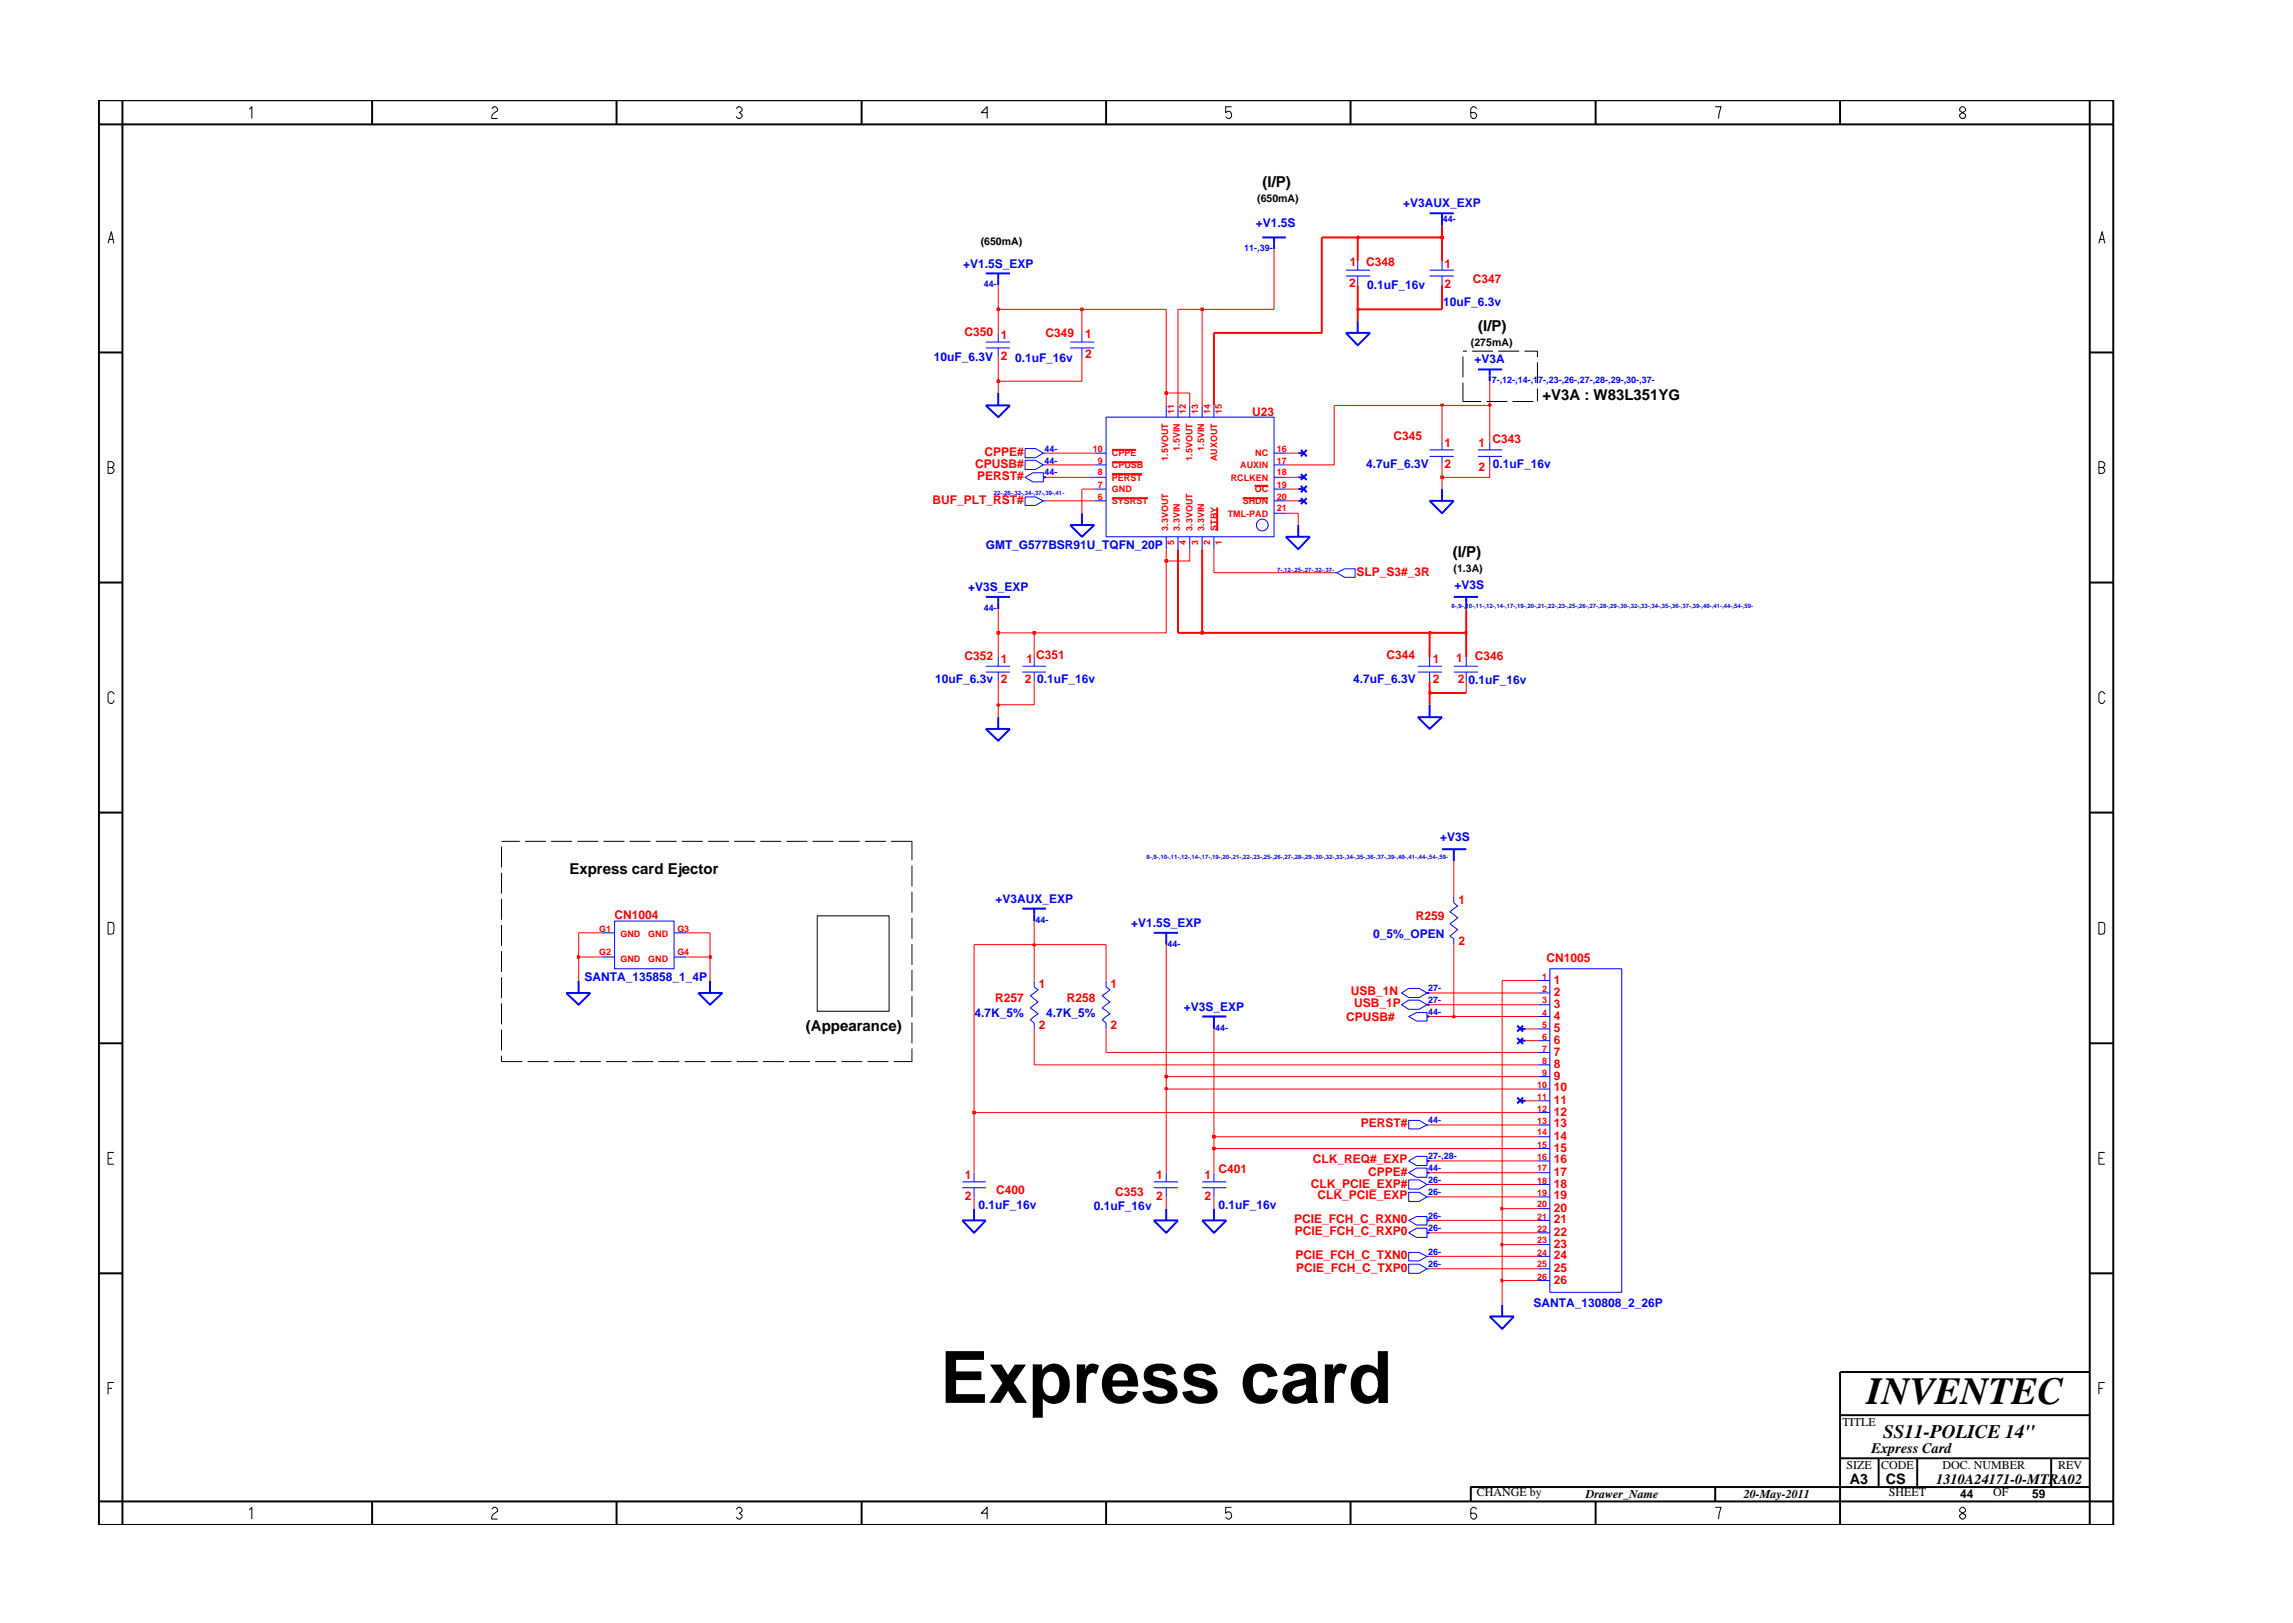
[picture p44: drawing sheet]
<svg xmlns="http://www.w3.org/2000/svg" width="297mm" height="210mm" viewBox="0 0 297 210" stroke-linecap="round" stroke-linejoin="round" font-family="sans-serif">
<defs><g id="words">
<text font-size="9.3" x="121.8" y="181.7">Express card</text>
<text font-size="5" x="241.8" y="181.9">INVENTEC</text>
<text font-size="2.5" x="244" y="186.3">SS11-POLICE 14&quot;</text>
<g font-size="1.9">
<text x="163.5" y="24.3">(I/P)</text>
<text x="191.5" y="42.9">(I/P)</text>
<text x="199.8" y="51.9">+V3A : W83L351YG</text>
<text x="188.2" y="72.2">(I/P)</text>
<text x="73.8" y="113.2">Express card Ejector</text>
<text x="104.4" y="133.6">(Appearance)</text>
<text x="242.4" y="188.2">Express Card</text>
<text x="239.6" y="192.2">A3</text>
<text x="244.3" y="192.3">CS</text>
<text x="250.8" y="192.2">1310A24171-0-MTRA02</text>
</g>
<g font-size="1.6" fill="#00f">
<text x="162.7" y="29.4">+V1.5S</text>
<text x="181.8" y="26.9">+V3AUX_EXP</text>
<text x="124.8" y="34.7">+V1.5S_EXP</text>
<text x="177.1" y="37.5">0.1uF_16v</text>
<text x="186.9" y="39.7">10uF_6.3v</text>
<text x="121" y="46.7">10uF_6.3V</text>
<text x="131.5" y="46.9">0.1uF_16v</text>
<text x="191" y="47">+V3A</text>
<text x="177" y="60.6">4.7uF_6.3V</text>
<text x="193.4" y="60.6">0.1uF_16v</text>
<text x="127.7" y="71.1">GMT_G577BSR91U_TQFN_20P</text>
<text x="125.4" y="76.6">+V3S_EXP</text>
<text x="188.4" y="76.3">+V3S</text>
<text x="121.2" y="88.5">10uF_6.3v</text>
<text x="134.4" y="88.5">0.1uF_16v</text>
<text x="175.3" y="88.5">4.7uF_6.3V</text>
<text x="190.2" y="88.6">0.1uF_16v</text>
<text x="186.5" y="109">+V3S</text>
<text x="128.9" y="117">+V3AUX_EXP</text>
<text x="146.5" y="120.1">+V1.5S_EXP</text>
<text x="177.9" y="121.5">0_5%_OPEN</text>
<text x="75.7" y="127">SANTA_135858_1_4P</text>
<text x="126.2" y="131.8">4.7K_5%</text>
<text x="135.5" y="131.8">4.7K_5%</text>
<text x="153.3" y="130.9">+V3S_EXP</text>
<text x="126.8" y="156.7">0.1uF_16v</text>
<text x="141.7" y="156.7">0.1uF_16v</text>
<text x="157.8" y="156.7">0.1uF_16v</text>
<text x="198.7" y="169.3">SANTA_130808_2_26P</text>
</g>
<g font-size="1.6" fill="#f00">
<text x="174.9" y="34.4">1</text>
<text x="177" y="34.4">C348</text>
<text x="187.1" y="34.7">1</text>
<text x="174.8" y="37.2">2</text>
<text x="187.1" y="37.3">2</text>
<text x="190.8" y="36.6">C347</text>
<text x="124.9" y="43.6">C350</text>
<text x="129.7" y="44">1</text>
<text x="129.7" y="46.6">2</text>
<text x="135.4" y="43.7">C349</text>
<text x="140.6" y="43.8">1</text>
<text x="140.6" y="46.4">2</text>
<text x="162.2" y="53.9">U23</text>
<text x="127.5" y="59.1">CPPE#</text>
<text x="180.5" y="57">C345</text>
<text x="187.1" y="57.9">1</text>
<text x="191.5" y="57.9">1</text>
<text x="193.3" y="57.4">C343</text>
<text x="120.8" y="65.3">BUF_PLT_RST#</text>
<text x="126.3" y="60.6">CPUSB#</text>
<text x="126.6" y="62.1">PERST#</text>
<text x="187.1" y="60.6">2</text>
<text x="191.5" y="61">2</text>
<text x="175.7" y="74.6">SLP_S3#_3R</text>
<text x="124.9" y="85.5">C352</text>
<text x="129.7" y="85.9">1</text>
<text x="129.7" y="88.5">2</text>
<text x="132.8" y="88.5">2</text>
<text x="133" y="85.9">1</text>
<text x="134.2" y="85.4">C351</text>
<text x="179.6" y="85.4">C344</text>
<text x="185.6" y="85.9">1</text>
<text x="185.6" y="88.5">2</text>
<text x="188.6" y="85.8">1</text>
<text x="188.8" y="88.5">2</text>
<text x="191" y="85.5">C346</text>
<text x="79.6" y="119.1">CN1004</text>
<text x="183.4" y="119.2">R259</text>
<text x="188.9" y="117.2">1</text>
<text x="188.9" y="122.4">2</text>
<text x="200.3" y="124.6">CN1005</text>
<text x="128.9" y="129.9">R257</text>
<text x="134.6" y="128">1</text>
<text x="138.2" y="129.9">R258</text>
<text x="143.9" y="128">1</text>
<text x="175" y="128.9">USB_1N</text>
<text x="175.4" y="130.5">USB_1P</text>
<text x="201.3" y="130.6">3</text>
<text x="201.3" y="129">2</text>
<text x="201.3" y="127.4">1</text>
<text x="134.6" y="133.3">2</text>
<text x="143.9" y="133.3">2</text>
<text x="174.4" y="132.3">CPUSB#</text>
<text x="201.3" y="132.1">4</text>
<text x="201.3" y="133.7">5</text>
<text x="201.3" y="135.2">6</text>
<text x="201.3" y="136.7">7</text>
<text x="201.3" y="138.3">8</text>
<text x="201.3" y="139.9">9</text>
<text x="201.3" y="141.4">10</text>
<text x="201.3" y="143">11</text>
<text x="176.3" y="146.1">PERST#</text>
<text x="201.3" y="144.5">12</text>
<text x="201.3" y="146.1">13</text>
<text x="201.3" y="147.7">14</text>
<text x="201.3" y="149.2">15</text>
<text x="125" y="152.7">1</text>
<text x="125" y="155.4">2</text>
<text x="129.1" y="154.7">C400</text>
<text x="144.5" y="154.9">C353</text>
<text x="149.8" y="152.7">1</text>
<text x="149.8" y="155.4">2</text>
<text x="156.1" y="152.7">1</text>
<text x="156.1" y="155.4">2</text>
<text x="157.8" y="152">C401</text>
<text x="169.8" y="153.8">CLK_PCIE_EXP#</text>
<text x="170.1" y="150.7">CLK_REQ#_EXP</text>
<text x="170.7" y="155.4">CLK_PCIE_EXP</text>
<text x="177.2" y="152.3">CPPE#</text>
<text x="201.3" y="152.3">17</text>
<text x="201.3" y="153.8">18</text>
<text x="201.3" y="155.4">19</text>
<text x="201.3" y="150.7">16</text>
<text x="167.6" y="158.5">PCIE_FCH_C_RXN0</text>
<text x="167.7" y="160">PCIE_FCH_C_RXP0</text>
<text x="201.3" y="157">20</text>
<text x="201.3" y="158.5">21</text>
<text x="201.3" y="160.1">22</text>
<text x="201.3" y="161.6">23</text>
<text x="167.8" y="163.2">PCIE_FCH_C_TXN0</text>
<text x="167.9" y="164.8">PCIE_FCH_C_TXP0</text>
<text x="201.3" y="163.2">24</text>
<text x="201.3" y="164.8">25</text>
<text x="201.3" y="166.3">26</text>
</g>
<g font-size="1.6">
<text x="238.7" y="184.8">TITLE</text>
<text x="239.2" y="190.4">SIZE</text>
<text x="243.7" y="190.4">CODE</text>
<text x="251.6" y="190.4">DOC. NUMBER</text>
<text x="266.6" y="190.4">REV</text>
<text x="191.3" y="193.8">CHANGE by</text>
<text x="205.4" y="194.1">Drawer_Name</text>
<text x="225.9" y="194.1">20-May-2011</text>
<text x="244.7" y="193.8">SHEET</text>
<text x="253.9" y="194.1">44</text>
<text x="258.2" y="193.8">OF</text>
<text x="263.3" y="194.1">59</text>
</g>
<g font-size="1.4">
<text x="162.9" y="26.2">(650mA)</text>
<text x="127" y="31.8">(650mA)</text>
<text x="190.5" y="44.8">(275mA)</text>
<text x="188.3" y="74.1">(1.3A)</text>
</g>
<g font-size="1.2" fill="#00f">
<text x="186.9" y="28.7">44-</text>
<text x="161.2" y="32.5">11-,39-</text>
<text x="127.5" y="37.2">44-</text>
<text x="193.2" y="49.6">7-,12-,14-,17-,23-,26-,27-,28-,29-,30-,37-</text>
<text x="135.3" y="58.5">44-</text>
<text x="135.3" y="60.1">44-</text>
<text x="135.3" y="61.6">44-</text>
<text x="127.5" y="79.2">44-</text>
<text x="134.1" y="119.6">44-</text>
<text x="151.2" y="122.6">44-</text>
<text x="185" y="130">27-</text>
<text x="185" y="128.4">27-</text>
<text x="185" y="131.5">44-</text>
<text x="157.4" y="133.6">44-</text>
<text x="185" y="145.5">44-</text>
<text x="185" y="151.8">44-</text>
<text x="185" y="154.8">26-</text>
<text x="185" y="153.3">26-</text>
<text x="185" y="150.1">27-,28-</text>
<text x="185" y="157.9">26-</text>
<text x="185" y="159.5">26-</text>
<text x="185" y="164.2">26-</text>
<text x="185" y="162.6">26-</text>
</g>
<g font-size="1.2" fill="#f00">
<text x="152.1" y="53.6" transform="rotate(-90 152.1 53.6)">11</text>
<text x="153.6" y="53.6" transform="rotate(-90 153.6 53.6)">12</text>
<text x="155.2" y="53.6" transform="rotate(-90 155.2 53.6)">13</text>
<text x="156.7" y="53.6" transform="rotate(-90 156.7 53.6)">14</text>
<text x="158.3" y="53.6" transform="rotate(-90 158.3 53.6)">15</text>
<text x="141.6" y="58.5">10</text>
<text x="144" y="59.1">CPPE</text>
<text x="151.3" y="59.7" transform="rotate(-90 151.3 59.7)">1.5VOUT</text>
<text x="152.9" y="58.4" transform="rotate(-90 152.9 58.4)">1.5VIN</text>
<text x="154.5" y="59.7" transform="rotate(-90 154.5 59.7)">1.5VOUT</text>
<text x="156" y="58.4" transform="rotate(-90 156 58.4)">1.5VIN</text>
<text x="157.7" y="59.7" transform="rotate(-90 157.7 59.7)">AUXOUT</text>
<text x="162.6" y="59.1">NC</text>
<text x="165.4" y="58.5">16</text>
<text x="142.2" y="60.1">9</text>
<text x="142.2" y="63.2">7</text>
<text x="142.2" y="61.6">8</text>
<text x="142.2" y="64.7">6</text>
<text x="144" y="60.7">CPUSB</text>
<text x="144" y="63.8">GND</text>
<text x="144" y="62.3">PERST</text>
<text x="144" y="65.3">SYSRST</text>
<text x="159.4" y="62.3">RCLKEN</text>
<text x="160.7" y="60.7">AUXIN</text>
<text x="161" y="65.3">SHDN</text>
<text x="162.5" y="63.8">OC</text>
<text x="165.4" y="63.2">19</text>
<text x="165.4" y="61.6">18</text>
<text x="165.4" y="64.7">20</text>
<text x="165.4" y="60.1">17</text>
<text x="151.3" y="68.8" transform="rotate(-90 151.3 68.8)">3.3VOUT</text>
<text x="152.1" y="70.6" transform="rotate(-90 152.1 70.6)">5</text>
<text x="152.9" y="68.8" transform="rotate(-90 152.9 68.8)">3.3VIN</text>
<text x="153.6" y="70.6" transform="rotate(-90 153.6 70.6)">4</text>
<text x="154.5" y="68.8" transform="rotate(-90 154.5 68.8)">3.3VOUT</text>
<text x="155.2" y="70.6" transform="rotate(-90 155.2 70.6)">3</text>
<text x="156" y="68.8" transform="rotate(-90 156 68.8)">3.3VIN</text>
<text x="156.7" y="70.6" transform="rotate(-90 156.7 70.6)">2</text>
<text x="157.7" y="68.8" transform="rotate(-90 157.7 68.8)">STBY</text>
<text x="158.3" y="70.6" transform="rotate(-90 158.3 70.6)">1</text>
<text x="159" y="66.9">TML-PAD</text>
<text x="165.4" y="66.2">21</text>
<text x="77.6" y="120.7">G1</text>
<text x="77.6" y="123.7">G2</text>
<text x="80.4" y="121.4">GND</text>
<text x="80.4" y="124.6">GND</text>
<text x="84" y="121.4">GND</text>
<text x="84" y="124.6">GND</text>
<text x="87.7" y="120.7">G3</text>
<text x="87.7" y="123.7">G4</text>
<text x="199.8" y="130">3</text>
<text x="199.8" y="131.6">4</text>
<text x="199.8" y="128.5">2</text>
<text x="199.8" y="126.9">1</text>
<text x="199.8" y="133.1">5</text>
<text x="199.8" y="134.7">6</text>
<text x="199.8" y="136.3">7</text>
<text x="199.8" y="137.8">8</text>
<text x="199.1" y="140.9">10</text>
<text x="199.1" y="142.4">11</text>
<text x="199.8" y="139.4">9</text>
<text x="199.1" y="144">12</text>
<text x="199.1" y="145.6">13</text>
<text x="199.1" y="147.1">14</text>
<text x="199.1" y="148.7">15</text>
<text x="199.1" y="150.2">16</text>
<text x="199.1" y="151.8">17</text>
<text x="199.1" y="153.4">18</text>
<text x="199.1" y="154.9">19</text>
<text x="199.1" y="156.4">20</text>
<text x="199.1" y="158">21</text>
<text x="199.1" y="159.5">22</text>
<text x="199.1" y="161.1">23</text>
<text x="199.1" y="165.8">26</text>
<text x="199.1" y="162.7">24</text>
<text x="199.1" y="164.2">25</text>
</g>
<g font-size=".8" fill="#00f">
<text x="128.7" y="64.1">22-,26-,32-,34-,37-,39-,41-</text>
<text x="165.5" y="74.1">7-,12-,25-,27-,32-,37-</text>
<text x="188" y="78.7">8-,9-,10-,11-,12-,14-,17-,19-,20-,21-,22-,23-,25-,26-,27-,28-,29-,30-,32-,33-,34-,35-,36-,37-,39-,40-,41-,44-,54-,59-</text>
<text x="148.5" y="111.3">8-,9-,10-,11-,12-,14-,17-,19-,20-,21-,22-,23-,25-,26-,27-,28-,29-,30-,32-,33-,34-,35-,36-,37-,39-,40-,41-,44-,54-,59-</text>
</g>
</g></defs>
<g fill="none" stroke="#00f" stroke-width=".25">
<path d="M127.7 35.4h3.1M129.3 35.4v1.5M163.5 30.8h3.1M165 30.8v1.5M185.2 27.6h3.1M186.8 27.6v1.6M127.7 52.5h3.1l-1.5 1.5zM129.3 50.9v1.6M168.2 58.7h.7M168.5 58.3l.8 .8M169.3 58.3l-.8 .8M174.4 43.1h3.1l-1.6 1.6z"/>
<path d="M175.9 41.6v1.5M191.5 47.9h3.1M193 47.9v1.5M127.7 77.3h3.1M129.3 77.3v1.6M135.2 61.8h.3M138.6 68h3.2l-1.6 1.5zM140.2 66.5v1.5M166.6 69.5h3.1l-1.5 1.6zM168.2 64.9h.7M168.2 61.8h.7M168.2 63.4h.7"/>
<path d="M168.2 68v1.5M168.5 61.4l.8 .8M168.5 62.9l.8 .9M168.5 64.5l.8 .8M169.3 61.4l-.8 .8M169.3 62.9l-.8 .9M169.3 64.5l-.8 .8M185.2 64.9h3.1l-1.5 1.6zM186.8 63.4v1.5M188.3 77.3h3.2M189.9 77.3v1.6M127.7 94.4h3.1l-1.5 1.6z"/>
<path d="M129.3 92.9v1.5M183.7 92.9h3.1l-1.6 1.5zM185.2 91.3v1.6M132.4 117.7h3.1M134 117.7v1.6M186.8 110h3.1M188.3 110v1.5M73.3 128.6h3.2l-1.5 1.6zM75 127v1.6M90.5 128.6h3.1l-1.6 1.6zM92 127v1.6M149.5 120.8h3.1"/>
<path d="M151.1 120.8v1.6M155.7 131.7h3.2M157.3 131.7v1.6M184.9 131.7h.3M184.9 128.6h.3M184.9 130.2h.3M196.5 134.5l.8 .7M196.5 132.9l.8 .7M196.9 134.8h.7M196.9 133.3h.7M197.3 134.5l-.8 .7M197.3 132.9l-.8 .7"/>
<path d="M124.7 158.1h3l-1.5 1.6zM126.2 156.6v1.5M149.5 158.1h3.1l-1.5 1.6zM151.1 156.6v1.5M155.7 158.1h3.2l-1.6 1.6zM157.3 156.6v1.5M184.9 158.1h.3M184.9 150.4h.3M184.9 159.7h.3M184.9 151.9h.3M196.5 142.2l.8 .7M196.9 142.6h.7"/>
<path d="M197.3 142.2l-.8 .7M193 170.5h3.1l-1.5 1.7zM194.6 169v1.5"/>
</g>
<g fill="none" stroke="#00f" stroke-width=".13">
<path d="M174.4 35h3.1M174.4 35.8h3.1M175.9 33.8v1.2M175.9 35.8v1.1M185.2 35h3.1M185.2 35.8h3.1M186.8 33.8v1.2M186.8 35.8v1.1M127.7 44.3h3.1M127.7 45.1h3.1M129.3 43.1v1.2M129.3 45.1v1.2"/>
<path d="M132.8 58.1h1.3l1.1 .6-1.1 .6h-1.3zM132.8 59.6h1.3l1.1 .6-1.1 .6h-1.3zM135.2 58.7h.3M138.6 44.3h3.2M138.6 45.1h3.2M140.2 43.1v1.2M140.2 45.1v1.2M141.8 58.7h1.5M143.3 54h21.7v15.5h-21.7zM151.1 52.5v1.5M152.6 52.5v1.5M154.1 52.5v1.5"/>
<path d="M155.7 52.5v1.5M157.3 52.5v1.5M165 58.7h1.6M185.2 58.3h3.1M185.2 59.1h3.1M186.8 57.2v1.1M186.8 59.1v1.1M191.5 58.3h3.1M191.5 59.1h3.1M193 57.2v1.1M193 59.1v1.1M132.8 64.4h1.3l1.1 .5-1.1 .6h-1.3z"/>
<path d="M132.8 61.8l1-.6h1.4v1.2h-1.4zM135.2 64.9h.3M135.2 60.2h.3M141.8 64.9h1.5M141.8 60.2h1.5M141.8 61.8h1.5M141.8 63.4h1.5M151.1 69.5v1.6M152.6 69.5v1.6M154.1 69.5v1.6M155.7 69.5v1.6M157.3 69.5v1.6"/>
<path d="M165 64.9h1.6M165 60.2h1.6M165 61.8h1.6M165 63.4h1.6M165 66.5h1.6M172.8 74.2h.4M173.2 74.2l1-.5h1.3v1.1h-1.3zM127.7 86.3h3.1M127.7 87.1h3.1M129.3 85.1v1.2M129.3 87.1v1.2M132.4 86.3h3.1"/>
<path d="M132.4 87.1h3.1M134 85.1v1.2M134 87.1v1.2M183.7 86.3h3.1M183.7 87.1h3.1M185.2 85.1v1.2M185.2 87.1v1.2M188.3 86.3h3.2M188.3 87.1h3.2M189.9 85.1v1.2M189.9 87.1v1.2M79.6 119.3h7.7v6.2h-7.7z"/>
<path d="M188.3 116.2v.8l.5 .4-1 .7 1 .8-1 .8 1 .7-1 .9 .5 .3v.8M78 120.8h1.6M78 124h1.6M87.3 120.8h1.6M87.3 124h1.6M134 127v.9l.5 .3-1 .8 1 .8-1 .8 1 .7-1 .8 .5 .4v.8M143.3 127v.9l.5 .3-1 .8 1 .8-1 .8 1 .7-1 .8 .5 .4v.8M181.6 130.2l.9-.6h1.3l1.1 .6-1.1 .6h-1.3zM181.6 128.6l.9-.6h1.3l1.1 .6-1.1 .6h-1.3zM182.5 131.7l1-.5h1.4v1.1h-1.4zM199.2 128.6h1.6M199.2 130.2h1.6"/>
<path d="M199.2 131.7h1.6M199.2 136.3h1.6M199.2 138h1.6M199.2 127h1.6M199.2 133.3h1.6M199.2 134.8h1.6M199.2 139.5h1.6M200.8 125.5h9.3v41.9h-9.3zM124.7 153.1h3M124.7 153.9h3M126.2 151.9v1.2M126.2 153.9v1.2"/>
<path d="M149.5 153.1h3.1M149.5 153.9h3.1M151.1 151.9v1.2M151.1 153.9v1.2M155.7 153.1h3.2M155.7 153.9h3.2M157.3 151.9v1.2M157.3 153.9v1.2M182.5 150.4l1-.6h1.4v1.2h-1.4zM182.5 152.9h1.3l1.1 .5-1.1 .6h-1.3zM182.5 159.7l1-.6h1.4v1.2h-1.4zM182.5 158.1l1-.5h1.4v1.1h-1.4z"/>
<path d="M182.5 151.9l1-.6h1.4v1.2h-1.4zM182.5 154.5h1.3l1.1 .6-1.1 .5h-1.3zM182.5 145.1h1.3l1.1 .6-1.1 .5h-1.3zM184.9 153.4h.3M184.9 145.7h.3M184.9 155.1h.3M199.2 153.4h1.6M199.2 142.6h1.6M199.2 144.1h1.6M199.2 145.7h1.6M199.2 150.4h1.6M199.2 151.9h1.6"/>
<path d="M199.2 155.1h1.6M199.2 158.1h1.6M199.2 159.7h1.6M199.2 141.1h1.6M199.2 147.3h1.6M199.2 148.8h1.6M199.2 156.6h1.6M182.5 163.8h1.3l1.1 .6-1.1 .6h-1.3zM182.5 162.2h1.3l1.1 .6-1.1 .6h-1.3zM184.9 164.4h.3M184.9 162.8h.3M199.2 164.4h1.6"/>
<path d="M199.2 162.8h1.6M199.2 161.2h1.6M199.2 165.9h1.6"/>
<circle cx="163.5" cy="68" r=".76"/>
</g>
<path d="M144 59.9h3.9M144 58.3h3.2M144 64.5h4.7M144 61.4h3.9M157.7 65.7v3.1M161 64.5h3.3M162.5 62.9h1.8" fill="none" stroke="#f00" stroke-width=".25"/>
<path d="M194.6 165.9v3.1" fill="none" stroke="#f00" stroke-width=".13"/>
<path d="M194.4 165.7h.3v.4h-.3z" fill-rule="evenodd" fill="#8e2323"/>
<path d="M185.2 164.4h14M185.2 162.8h14M194.4 165.7h.3v.4h-.3zM194.6 161.2v4.7h4.6" fill="none" stroke="#f00" stroke-width=".13"/>
<path d="M194.4 161.1h.3v.3h-.3z" fill-rule="evenodd" fill="#8e2323"/>
<path d="M126.2 155.1v1.5M151.1 155.1v1.5M157.3 155.1v1.5M185.2 159.7h14M185.2 158.1h14M194.6 156.6v4.6h4.6M194.4 161.1h.3v.3h-.3z" fill="none" stroke="#f00" stroke-width=".13"/>
<path d="M194.4 156.4h.3v.3h-.3z" fill-rule="evenodd" fill="#8e2323"/>
<path d="M194.6 127v29.6h4.6M126.2 144.1v7.8M151.1 141.1v10.8M157.3 148.8v3.1M185.2 155.1h14M185.2 153.4h14M185.2 151.9h14M185.2 150.4h14M194.4 156.4h.3v.3h-.3z" fill="none" stroke="#f00" stroke-width=".13"/>
<path d="M157.1 148.6h.3v.4h-.3z" fill-rule="evenodd" fill="#8e2323"/>
<path d="M157.1 148.6h.3v.4h-.3zM157.3 147.3v1.5h41.9" fill="none" stroke="#f00" stroke-width=".13"/>
<path d="M157.1 147.1h.3v.3h-.3z" fill-rule="evenodd" fill="#8e2323"/>
<path d="M157.3 133.3v14h41.9M157.1 147.1h.3v.3h-.3zM185.2 145.7h14" fill="none" stroke="#f00" stroke-width=".13"/>
<path d="M126 144h.4v.3h-.4z" fill-rule="evenodd" fill="#8e2323"/>
<path d="M126.2 122.4v21.7h73M126 144h.4v.3h-.4zM197.6 142.6h1.6" fill="none" stroke="#f00" stroke-width=".13"/>
<path d="M150.9 140.9h.3v.3h-.3z" fill-rule="evenodd" fill="#8e2323"/>
<path d="M151.1 139.5v1.6h48.1M150.9 140.9h.3v.3h-.3z" fill="none" stroke="#f00" stroke-width=".13"/>
<path d="M150.9 139.3h.3v.3h-.3z" fill-rule="evenodd" fill="#8e2323"/>
<path d="M134 133.3v4.7h65.2M143.3 133.3v3h55.9M150.9 139.3h.3v.3h-.3zM151.1 122.4v17.1h48.1M185.2 131.7h3.1M197.6 134.8h1.6M197.6 133.3h1.6" fill="none" stroke="#f00" stroke-width=".13"/>
<path d="M188.2 131.6h.3v.3h-.3z" fill-rule="evenodd" fill="#8e2323"/>
<path d="M75 124v3M92 124v3M134 122.4v4.6M143.3 122.4v4.6M185.2 130.2h14M185.2 128.6h14M188.2 131.6h.3v.3h-.3zM188.3 122.4v9.3h10.9M194.6 127h4.6" fill="none" stroke="#f00" stroke-width=".13"/>
<path d="M74.8 123.8h.2v.3h-.2z" fill-rule="evenodd" fill="#8e2323"/>
<path d="M74.8 123.8h.2v.3h-.2zM75 120.8v3.2h3M88.9 124h3.1" fill="none" stroke="#f00" stroke-width=".13"/>
<path d="M91.9 123.8h.2v.3h-.2z" fill-rule="evenodd" fill="#8e2323"/>
<path d="M91.9 123.8h.2v.3h-.2zM92 120.8v3.2M126.2 122.4h7.8" fill="none" stroke="#f00" stroke-width=".13"/>
<path d="M133.8 122.3h.3v.2h-.3z" fill-rule="evenodd" fill="#8e2323"/>
<path d="M129.3 91.3v1.6M134 119.3v3.1h9.3M188.3 111.5v4.7M75 120.8h3M88.9 120.8h3.1M133.8 122.3h.3v.2h-.3z" fill="none" stroke="#f00" stroke-width=".13"/>
<path d="M129.1 91.2h.4v.3h-.4z" fill-rule="evenodd" fill="#8e2323"/>
<path d="M129.1 91.2h.4v.3h-.4zM129.3 88.3v3h4.7v-3" fill="none" stroke="#f00" stroke-width=".13"/>
<path d="M185.2 89.8v1.5" fill="none" stroke="#f00" stroke-width=".25"/>
<path d="M185.1 89.6h.3v.3h-.3z" fill-rule="evenodd" fill="#8e2323"/>
<path d="M129.3 82v3.1M134 82v3.1M185.1 89.6h.3v.3h-.3zM189.9 88.3v1.5" fill="none" stroke="#f00" stroke-width=".13"/>
<path d="M185.2 82v3.1M185.2 88.3v1.5h4.7M189.9 82v3.1" fill="none" stroke="#f00" stroke-width=".25"/>
<path d="M129.1 81.8h.4v.4h-.4z" fill-rule="evenodd" fill="#8e2323"/>
<path d="M129.3 78.9v3.1h4.7M129.1 81.8h.4v.4h-.4z" fill="none" stroke="#f00" stroke-width=".13"/>
<path d="M133.8 81.8h.3v.4h-.3z" fill-rule="evenodd" fill="#8e2323"/>
<path d="M151.1 72.7v9.3h-17.1M133.8 81.8h.3v.4h-.3z" fill="none" stroke="#f00" stroke-width=".13"/>
<path d="M152.6 71.1v10.9h3.1" fill="none" stroke="#f00" stroke-width=".25"/>
<path d="M155.6 81.8h.3v.4h-.3z" fill-rule="evenodd" fill="#8e2323"/>
<path d="M155.6 81.8h.3v.4h-.3z" fill="none" stroke="#f00" stroke-width=".13"/>
<path d="M155.7 71.1v10.9h29.5" fill="none" stroke="#f00" stroke-width=".25"/>
<path d="M185.1 81.8h.3v.4h-.3z" fill-rule="evenodd" fill="#8e2323"/>
<path d="M185.1 81.8h.3v.4h-.3z" fill="none" stroke="#f00" stroke-width=".13"/>
<path d="M185.2 82h4.7" fill="none" stroke="#f00" stroke-width=".25"/>
<path d="M189.8 81.8h.2v.4h-.2z" fill-rule="evenodd" fill="#8e2323"/>
<path d="M157.3 71.1v3.1h15.5M189.8 81.8h.2v.4h-.2z" fill="none" stroke="#f00" stroke-width=".13"/>
<path d="M189.9 78.9v3.1" fill="none" stroke="#f00" stroke-width=".25"/>
<path d="M150.9 72.5h.3v.3h-.3z" fill-rule="evenodd" fill="#8e2323"/>
<path d="M135.5 64.9h6.3M135.5 61.8h6.3M141.8 63.4h-1.6v3.1M150.9 72.5h.3v.3h-.3zM151.1 71.1v1.6h3v-1.6M166.6 66.5h1.6v1.5M166.6 64.9h1.6M166.6 63.4h1.6M166.6 61.8h1.6M186.8 61.8v1.6" fill="none" stroke="#f00" stroke-width=".13"/>
<path d="M186.6 61.7h.4v.3h-.4z" fill-rule="evenodd" fill="#8e2323"/>
<path d="M135.5 58.7h6.3M151.1 50.9v1.6M152.6 40.1v12.4M154.1 50.9v1.6M155.7 40.1v12.4M166.6 58.7h1.6M186.8 57.2v-4.7h-14v7.7h-6.2M193 52.5v4.7M135.5 60.2h6.3M186.6 61.7h.4v.3h-.4zM186.8 60.2v1.6h6.2v-1.6" fill="none" stroke="#f00" stroke-width=".13"/>
<path d="M157.3 43.1v9.4" fill="none" stroke="#f00" stroke-width=".25"/>
<path d="M186.6 52.4h.4v.2h-.4z" fill-rule="evenodd" fill="#8e2323"/>
<path d="M186.6 52.4h.4v.2h-.4zM186.8 52.5h6.2" fill="none" stroke="#f00" stroke-width=".13"/>
<path d="M192.8 52.4h.4v.2h-.4z" fill-rule="evenodd" fill="#8e2323"/>
<path d="M129.3 49.4v1.5M192.8 52.4h.4v.2h-.4zM193 49.4v3.1" fill="none" stroke="#f00" stroke-width=".13"/>
<path d="M150.9 50.7h.3v.4h-.3z" fill-rule="evenodd" fill="#8e2323"/>
<path d="M150.9 50.7h.3v.4h-.3zM151.1 40.1v10.8h3" fill="none" stroke="#f00" stroke-width=".13"/>
<path d="M129.1 49.2h.4v.4h-.4z" fill-rule="evenodd" fill="#8e2323"/>
<path d="M129.1 49.2h.4v.4h-.4zM129.3 46.3v3.1h10.9v-3.1M129.3 40.1v3M140.2 40.1v3" fill="none" stroke="#f00" stroke-width=".13"/>
<path d="M171.2 30.8v12.3h-13.9M175.9 40.1v1.5" fill="none" stroke="#f00" stroke-width=".25"/>
<path d="M129.1 39.9h.4v.3h-.4z" fill-rule="evenodd" fill="#8e2323"/>
<path d="M129.1 39.9h.4v.3h-.4zM129.3 36.9v3.2h10.9" fill="none" stroke="#f00" stroke-width=".13"/>
<path d="M140 39.9h.3v.3h-.3z" fill-rule="evenodd" fill="#8e2323"/>
<path d="M140 39.9h.3v.3h-.3zM140.2 40.1h10.9M152.6 40.1h3.1" fill="none" stroke="#f00" stroke-width=".13"/>
<path d="M155.6 39.9h.3v.3h-.3z" fill-rule="evenodd" fill="#8e2323"/>
<path d="M155.6 39.9h.3v.3h-.3zM165 32.3v7.8h-9.3" fill="none" stroke="#f00" stroke-width=".13"/>
<path d="M175.8 39.9h.3v.3h-.3z" fill-rule="evenodd" fill="#8e2323"/>
<path d="M175.8 39.9h.3v.3h-.3z" fill="none" stroke="#f00" stroke-width=".13"/>
<path d="M171.2 30.8h4.7v3M175.9 36.9v3.2h10.9v-3.2M186.8 30.8v3" fill="none" stroke="#f00" stroke-width=".25"/>
<path d="M175.8 30.6h.3v.3h-.3z" fill-rule="evenodd" fill="#8e2323"/>
<path d="M175.8 30.6h.3v.3h-.3z" fill="none" stroke="#f00" stroke-width=".13"/>
<path d="M175.9 30.8h10.9" fill="none" stroke="#f00" stroke-width=".25"/>
<path d="M186.6 30.6h.4v.3h-.4z" fill-rule="evenodd" fill="#8e2323"/>
<path d="M186.6 30.6h.4v.3h-.4z" fill="none" stroke="#f00" stroke-width=".13"/>
<path d="M186.8 29.2v1.6" fill="none" stroke="#f00" stroke-width=".25"/>
<g fill="none" stroke="#000" stroke-width=".25">
<path d="M12.8 13h261v184.6h-261zM12.8 16.1h261M15.9 13v184.6M48.2 13v3.1M79.9 13v3.1M111.6 13v3.1M143.3 13v3.1M174.9 13v3.1M206.7 13v3.1M238.4 13v3.1M270.7 13v184.6M12.8 45.7h3.1"/>
<path d="M270.7 45.7h3.1M12.8 75.5h3.1M270.7 75.5h3.1M12.8 105.3h3.1M270.7 105.3h3.1M12.8 135.2h3.1M270.7 135.2h3.1M12.8 165h3.1M270.7 165h3.1M270.7 177.7h-32.3v19.9M12.8 194.5h261M48.2 194.5v3.1"/>
<path d="M79.9 194.5v3.1M111.6 194.5v3.1M143.3 194.5v3.1M174.9 194.5v3.1M206.7 194.5v3.1M222.2 192.6v1.9M238.4 183.3h32.3M238.4 188.9h32.3M243.4 188.9v3.7M248.4 188.9v3.7M265.7 188.9v3.7M270.7 192.6h-80.2v1.9"/>
</g>
<g fill="none" stroke="#000" stroke-width=".13">
<path d="M32.3 14.2l.3-.4v1.6M63.7 14.1l.3-.3h.2l.3 .3v.2l-.5 .4-.3 .4v.3h.8M95.4 14.1l.2-.3h.3l.2 .3v.2l-.3 .3 .3 .2v.3l-.2 .3h-.3l-.2-.3M127.9 14.6h-.8l.8-.8v1.6M159.5 13.8h-.7v.8l.2-.2a.5 .5 0 0 1 .5 .7l-.2 .3h-.3l-.2-.3M191.3 14.1l-.3-.3h-.2l-.3 .3v1l.3 .3h.2l.3-.3v-.3l-.3-.2h-.5M222.2 13.8h.8l-.4 1.6M254.1 13.8l-.2 .3v.2l.7 .5v.3l-.2 .3h-.3l-.2-.3v-.3l.7-.5v-.2l-.2-.3zM14 31.5l.4-1.5 .4 1.5M14.1 31h.6M271.9 31.5l.4-1.5 .4 1.5M272 31h.6"/>
<path d="M14 59.8h.5l.3 .3v.2l-.3 .3 .3 .2v.3l-.3 .2h-.5zM189.5 49.6v2.4h2.4M189.5 45.5h.5M189.5 46.2v2.7M190.7 45.5h2.7M192.6 52h2.7M194.1 45.5h2.7M195.9 52h2.8M197.5 45.5h1.7v.8M199.2 46.9v2.7M199.2 50.3v1.7M14 60.6h.5"/>
<path d="M271.9 60.6h.5l.3-.3v-.2l-.3-.3h-.5v1.5h.5l.3-.2v-.3l-.3-.2M14.8 89.9l-.3-.3h-.2l-.3 .3v1l.3 .2h.2l.3-.2v-.2M272.7 89.9l-.3-.3h-.3l-.2 .3v1l.2 .2h.3l.3-.2v-.2M14 119.5l.7 .1 .1 .2-.1 1.1-.7 .1zM65 109h2.3M65 109.7v2.7M65 113.1v2.7M65 116.4v2.8M65 119.8v2.7M68 109h2.7M71.4 109h2.7M74.8 109h2.7"/>
<path d="M78.2 109h2.7M81.6 109h2.7M84.9 109h2.8M88.3 109h2.7M91.7 109h2.7M95.1 109h2.7M98.5 109h2.7M101.9 109h2.7M105.3 109h2.7M105.9 118.6h9.3v12.4h-9.3zM108.7 109h2.7M112 109h2.8"/>
<path d="M115.4 109h2.7v2.4M118.1 112.1v2.7M118.1 115.5v2.7M118.1 118.9v2.7M271.9 119.5l.7 .1 .1 .2-.1 1.1-.7 .1zM65 136.8v.7h2.7M65 123.2v2.7M65 126.6v2.7M65 130v2.7M65 133.4v2.7M68.4 137.5h2.7M71.7 137.5h2.8"/>
<path d="M75.1 137.5h2.7M78.5 137.5h2.7M81.9 137.5h2.7M85.3 137.5h2.7M88.7 137.5h2.7M92.1 137.5h2.7M95.4 137.5h2.8M98.8 137.5h2.7M102.2 137.5h2.7M105.6 137.5h2.7M109 137.5h2.7M112.4 137.5h2.7"/>
<path d="M118.1 135.8v1.7h-2.3M118.1 122.3v2.7M118.1 125.7v2.7M118.1 129.1v2.7M118.1 132.4v2.8M14 150.1h.5M14.8 149.3h-.8v1.5h.8M271.9 150.1h.5M272.7 149.3h-.8v1.5h.8M14 179.9h.5M14.8 179.1h-.8v1.5M271.9 179.9h.5"/>
<path d="M272.7 179.1h-.8v1.5M32.3 195.6l.3-.3v1.5M63.7 195.5l.3-.2h.2l.3 .2v.3l-.5 .3-.3 .4v.3h.8M95.4 195.5l.2-.2h.3l.2 .2v.3l-.3 .2 .3 .3v.2l-.2 .3h-.3l-.2-.3M127.9 196h-.8l.8-.7v1.5M159.5 195.3h-.7v.7l.2-.1a.5 .5 0 0 1 .5 .6l-.2 .3h-.3l-.2-.3M191.3 195.5l-.3-.2h-.2l-.3 .2v1l.3 .3h.2l.3-.3v-.2l-.3-.3h-.5M222.2 195.3h.8l-.4 1.5M254.1 195.3l-.2 .2v.3l.7 .5v.2l-.2 .3h-.3l-.2-.3v-.2l.7-.5v-.3l-.2-.2z"/>
</g>
<use href="#words"/>
</svg>
